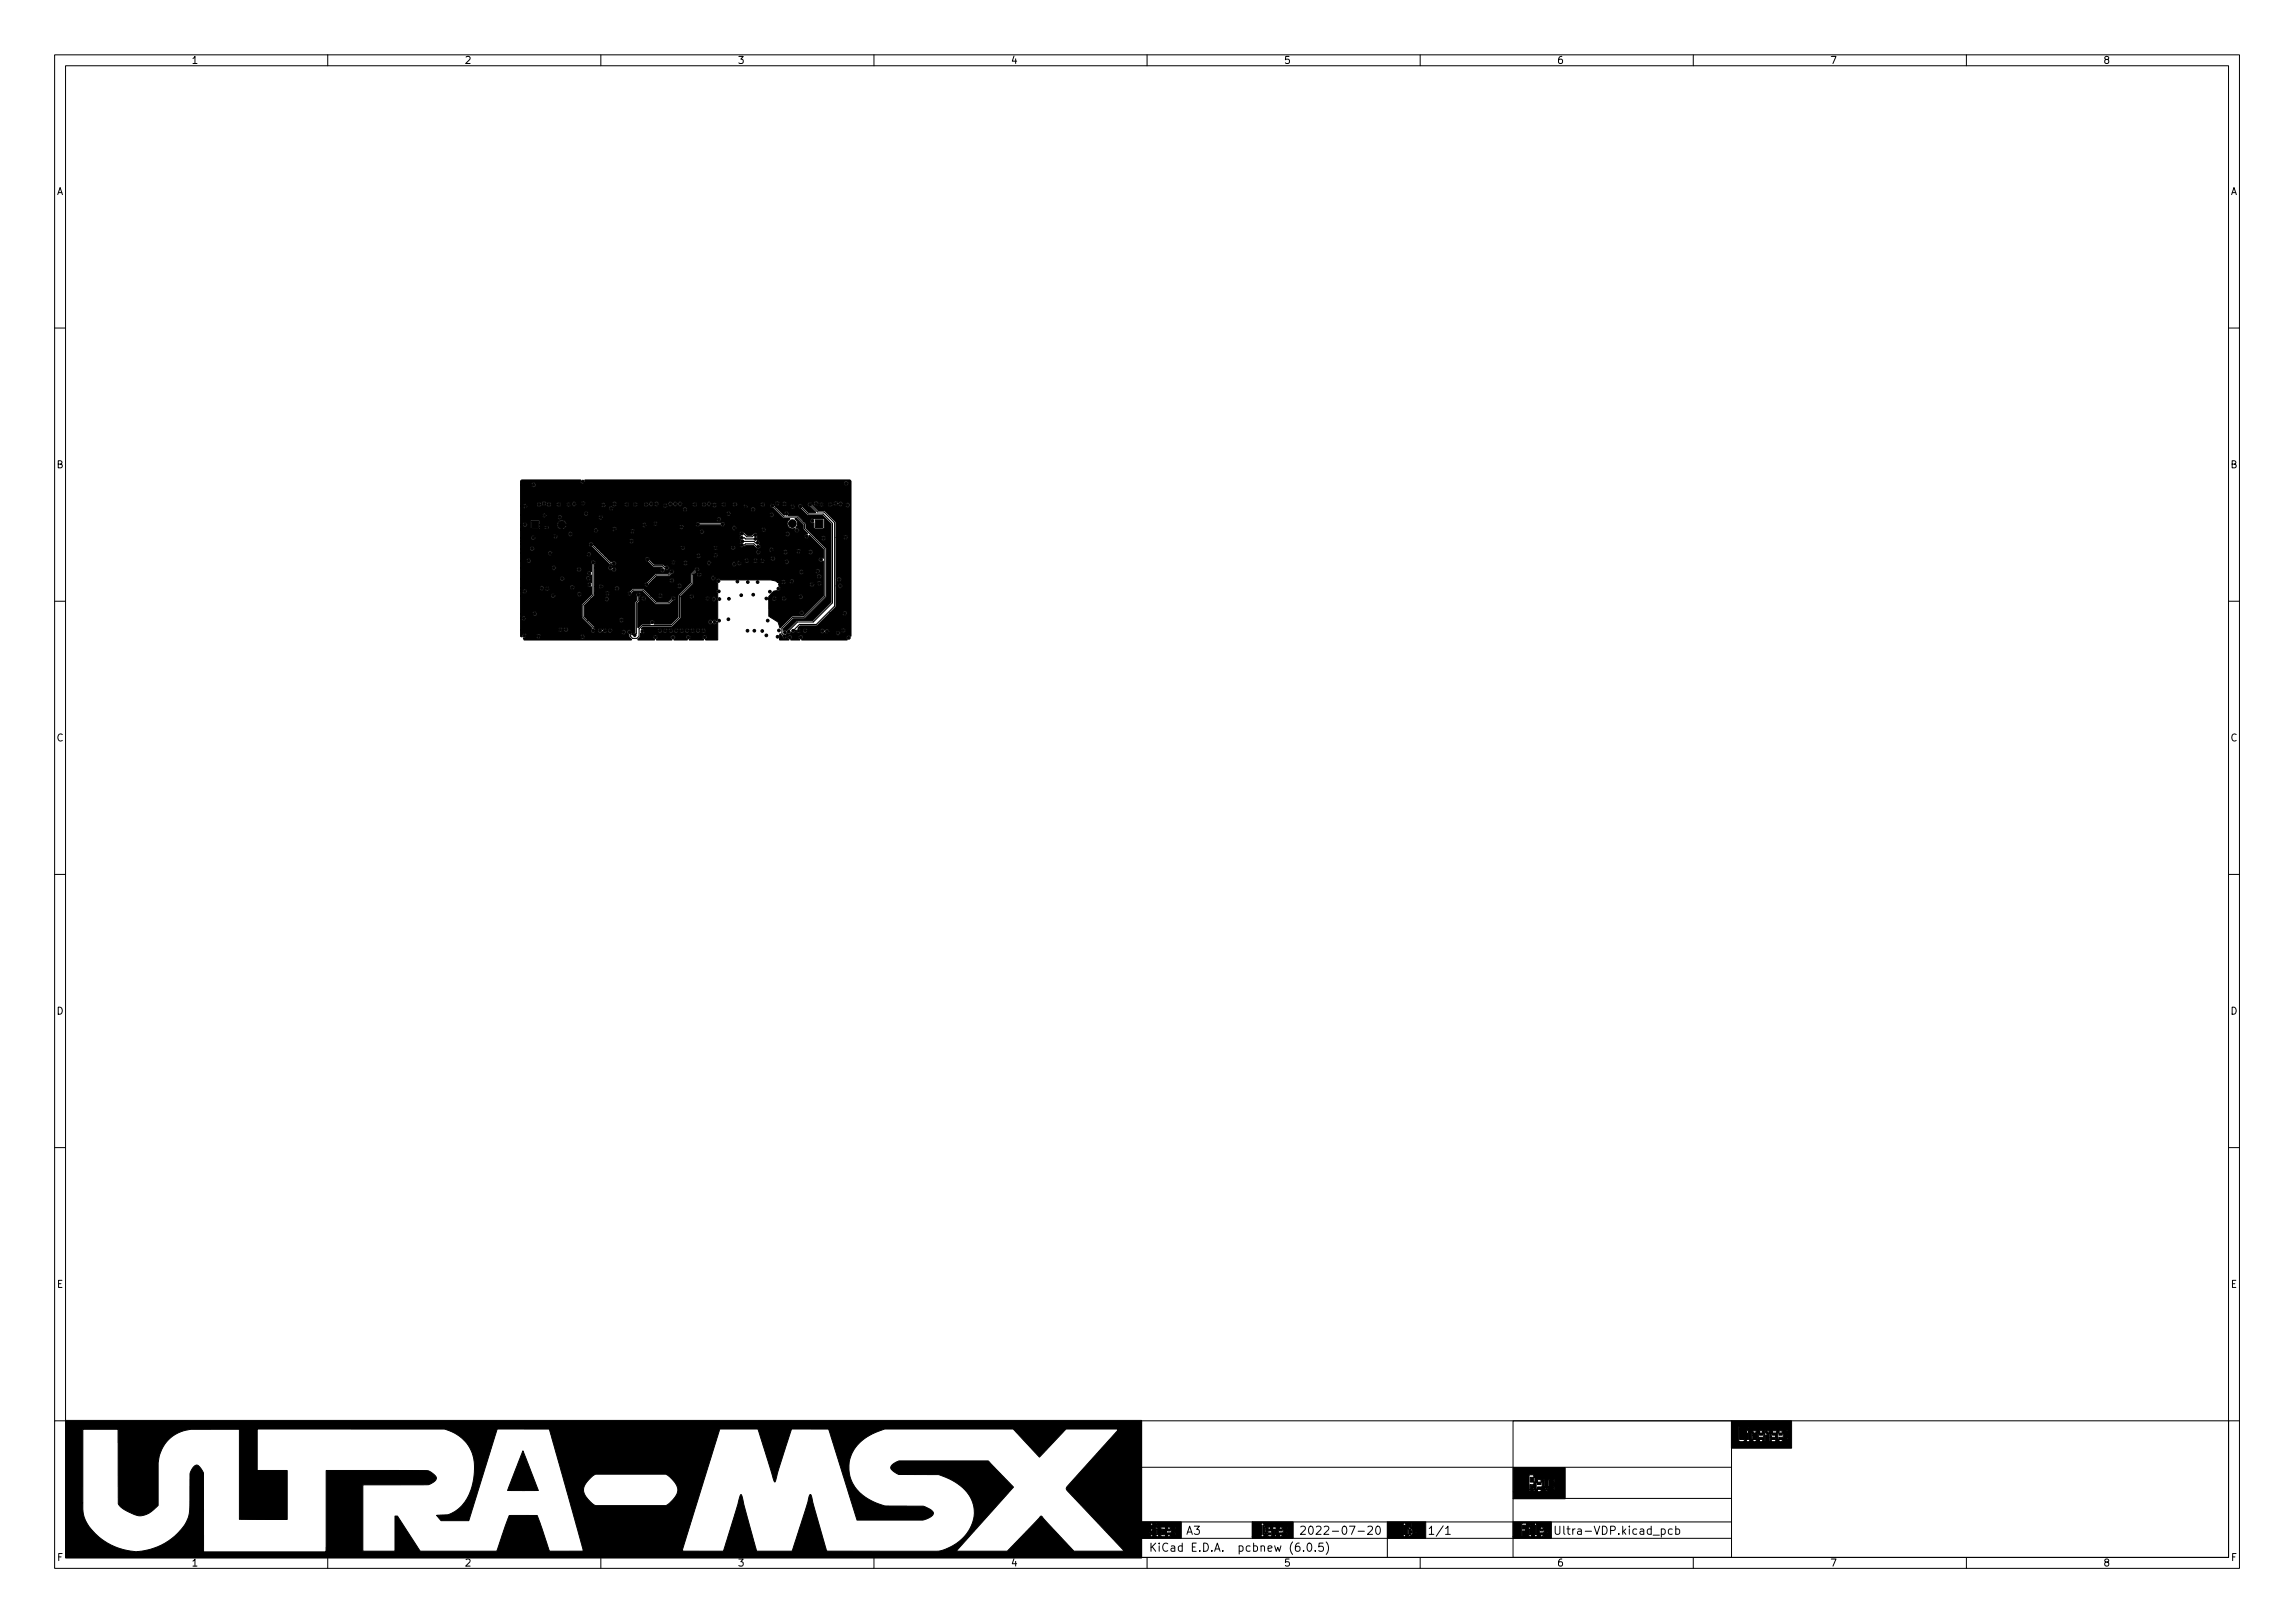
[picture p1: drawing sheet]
<svg xmlns="http://www.w3.org/2000/svg" width="420mm" height="297mm" viewBox="0 0 420 297" stroke-linecap="round" stroke-linejoin="round" font-family="sans-serif">
<defs><g id="words">
<g font-size="2.1">
<text x="232.2" y="280.9">2022-07-20</text>
<text x="261.3" y="280.9">1/1</text>
<text x="284.3" y="280.9">Ultra-VDP.kicad_pcb</text>
<text x="210.3" y="284">KiCad E.D.A. pcbnew (6.0.5)</text>
</g>
<g font-size="1.8">
<text x="35" y="11.7">1</text>
<text x="85" y="11.7">2</text>
<text x="135" y="11.7">3</text>
<text x="185" y="11.7">4</text>
<text x="235" y="11.7">5</text>
<text x="285" y="11.7">6</text>
<text x="335" y="11.7">7</text>
<text x="385" y="11.7">8</text>
<text x="10.3" y="35.7">A</text>
<text x="408.3" y="35.7">A</text>
<text x="10.3" y="85.7">B</text>
<text x="408.3" y="85.7">B</text>
<text x="10.3" y="135.7">C</text>
<text x="408.3" y="135.7">C</text>
<text x="10.3" y="185.7">D</text>
<text x="408.3" y="185.7">D</text>
<text x="10.4" y="235.7">E</text>
<text x="408.4" y="235.7">E</text>
<text x="10.4" y="285.7">F</text>
<text x="35" y="286.7">1</text>
<text x="85" y="286.7">2</text>
<text x="135" y="286.7">3</text>
<text x="185" y="286.7">4</text>
<text x="235" y="286.7">5</text>
<text x="285" y="286.7">6</text>
<text x="335" y="286.7">7</text>
<text x="385" y="286.7">8</text>
<text x="408.4" y="285.7">F</text>
</g>
</g></defs>
<g fill="none" stroke="#000" stroke-width=".18">
<path d="M10 10h400v277h-400zM12 12h396v273h-396zM60 10v2M110 10v2M160 10v2M210 10v2M260 10v2M310 10v2M360 10v2M10 60h2M408 60h2M10 110h2"/>
<path d="M408 110h2M10 160h2M408 160h2M10 210h2M408 210h2M10 260h2M209 260h108v25h-108zM209 278.5h108M209 268.5h108M218.6 279.3h1l-.5 .6 .4 .1v.7l-.2 .1h-.4l-.3-.1M229.3 278.5v3M245.9 279.4l.2-.1a.8 .8 0 0 1 .5 .8 .8 .8 0 0 1-.5 .7 1 1 0 0 1-.2-1.4z"/>
<path d="M247.1 279.3h1l-.7 1.5M250.4 279.5l.6-.2 .2 .2 .1 .2-1 1.1h1M252.1 279.4l.1-.1a.8 .8 0 0 1 .5 .8 .8 .8 0 0 1-.5 .7 1 1 0 0 1-.1-1.4zM254 278.5v6.5M264.7 279.7l.4-.4v1.5M277 260h131v25h-131zM277 274.2h40M304.1 279.9l.5-.1 .3 .3v.4l-.2 .2h-.6M306.1 279.9l-.4-.1-.3 .3v.4l.2 .2h.5M306.8 279.9l.4-.1 .3 .3v.4l-.1 .2h-.6M306.8 279.3v1.5M408 260h2"/>
<path d="M60 285v2M110 285v2M160 285v2M209 281.5h108M210 285v2M217.3 280.8l.5-1.5 .5 1.5M217.4 280.4h.7M238.6 283.8v.1M239.5 282.5l.1-.1a.8 .8 0 0 1 .6 .8 .8 .8 0 0 1-.6 .7 1 1 0 0 1-.1-1.4zM240.8 283.8v.1M242.2 282.4h-.7l-.1 .7 .2-.1 .5 .1 .2 .2-.1 .5-.2 .1-.6-.1M242.8 282.2a1.72 1.72 0 0 1 0 2.3"/>
<path d="M243.9 280.2h1.2M248.6 280.2h1.2M260 285v2M264.7 280.8h.8M310 285v2M360 285v2"/>
</g>
<g fill="#000" stroke="#000" stroke-width=".18">
<path d="M97.3 95.3h1.4v1.4h-1.4zM95.4 87.9h10.9a.48 .48 0 0 0 .4 .6l.3-.1h47.5v.2a.41 .41 0 0 0 .7 .1 .41 .41 0 0 0-.2-.7l-.3 .1-.2 .3h-47.5l.1-.3v-.2h48.6l.1 .3v28.2h-.6l-.2 .3v.4h-8.2v-.1a.41 .41 0 0 0 .2-.5 .41 .41 0 0 0-.4-.3l-.2 .1a.4 .4 0 0 0-.2 .3 .4 .4 0 0 0 .2 .4v.1h-1.6v-.1a.41 .41 0 0 0 .2-.5 .41 .41 0 0 0-.4-.3l-.2 .1a.4 .4 0 0 0-.2 .3 .4 .4 0 0 0 .2 .4v.1h-1.7l.1-1.1 .4 .4v.2a.41 .41 0 0 0 .5 .2 .41 .41 0 0 0 .3-.4l-.1-.3 .2-.2 .4 .1 .4-.3 .4 .1 .4-.5 .1 .3a.41 .41 0 0 0 .5 .2 .41 .41 0 0 0 .3-.4h.4v.2a.4 .4 0 0 0 .5 .2 .4 .4 0 0 0 .3-.3h2.3l.1 .1a.42 .42 0 0 0 .3 .3 .42 .42 0 0 0 .4-.2l.5 .2 1.6-.1v.2a.41 .41 0 0 0 .7 .1 .41 .41 0 0 0-.3-.7l-.2 .1-.2 .3h-1.3l.1-.4h2.2v.1a.41 .41 0 0 0 .7 .1 .41 .41 0 0 0-.3-.6l-.2 .1-.2 .3h-2.2l-.4-.3-.4 .3-.1-.1a.41 .41 0 0 0-.5-.2 .41 .41 0 0 0-.3 .4h-2.3v-.3a.4 .4 0 0 0-.5-.2 .4 .4 0 0 0-.3 .4h-.4l-.2-.3-.3-.2 .4-.4h3l2.4-2.3h2.3a.41 .41 0 0 0 .6 .4 .41 .41 0 0 0 .1-.7 .41 .41 0 0 0-.6 .2l-.1 .1h-2.3l1.1-1.2 .1-3.8h.3v.2a.41 .41 0 0 0 .7 .1 .41 .41 0 0 0-.2-.7l-.3 .1-.2 .3h-.3v-1.1l.1 .1a.41 .41 0 0 0 .6 .2 .41 .41 0 0 0 0-.7 .41 .41 0 0 0-.6 .2h-.1v-7.6h1.3v.2a.41 .41 0 0 0 .7 .1 .41 .41 0 0 0-.2-.7 .41 .41 0 0 0-.5 .4h-1.3l-.1-2.8-2.1-2.1h-1.2l-1-1v-.3h.3v.2a.41 .41 0 0 0 .4 .2 .41 .41 0 0 0 .4-.2h.2v.2a.41 .41 0 0 0 .5 .2 .41 .41 0 0 0 .3-.4h.8v.2a.41 .41 0 0 0 .5 .2 .41 .41 0 0 0 .3-.4v-.2h.2v.2a.46 .46 0 0 0 .5 .2 .46 .46 0 0 0 .4-.2v.1a.4 .4 0 0 0 .4 .2 .4 .4 0 0 0 .4-.2h.5v.2a.41 .41 0 0 0 .5 .2 .41 .41 0 0 0 .3-.4v-.1a.41 .41 0 0 0-.4-.3 .41 .41 0 0 0-.4 .3v.1h-.5v-.3a.42 .42 0 0 0-.4-.3 .42 .42 0 0 0-.4 .3l-.1-.1a.41 .41 0 0 0-.4-.3 .41 .41 0 0 0-.4 .3v.1h-.2a.4 .4 0 0 0-.5-.2 .4 .4 0 0 0-.3 .4h-.8v-.1a.41 .41 0 0 0-.4-.3 .41 .41 0 0 0-.4 .3v.1h-.2v-.3a.41 .41 0 0 0-.4-.3 .41 .41 0 0 0-.4 .3v.1h-.3a.4 .4 0 0 0-.5-.2 .4 .4 0 0 0-.3 .4l.1 .3 .4 .2 .9 1h-1.3l-1.1-1.1v-.2a.41 .41 0 0 0-.7-.1 .41 .41 0 0 0 .3 .6l1.4 1.3 2.7 .1 1.5 1.5v14.3l-3.3 3.4h-2.9l-1.8 1.8h-.6l-.1-.3 1.8-1.8 2.2-.1 3.8-3.9 .1-8.9-1.9-1.9h.9l.1 .1a.41 .41 0 0 0 .7 .2 .41 .41 0 0 0-.2-.7l-.4 .1-.2 .3h-.9l-1.8-1.8-.1-.9-.4-.5h1.2a.48 .48 0 0 0 .7 .4v.9l.2 .2h1.5l.2-.2v-1.5l-.2-.2h-1.5l-.2 .1-.3-.1-.2 .1-.2 .3h-1.2l-1-.9-1.8-.1a.44 .44 0 0 0-.3-.7 .44 .44 0 0 0-.4 .7l-1.6-1.6h2.7v.2a.41 .41 0 0 0 .5 .2 .41 .41 0 0 0 .3-.4v-.1a.41 .41 0 0 0-.4-.3 .41 .41 0 0 0-.4 .3v.1h-2.7l-.3-.4-.2-.2h.4v.2a.41 .41 0 0 0 .4 .2 .41 .41 0 0 0 .4-.3h.5v.2a.41 .41 0 0 0 .7 .1 .41 .41 0 0 0-.3-.7l-.2 .1-.2 .3h-.5l-.1-.3a.4 .4 0 0 0-.4-.2 .4 .4 0 0 0-.3 .4h-.6a.41 .41 0 0 0-.3 .4 .41 .41 0 0 0 .3 .4l.2 .1 1.9 1.9h1.1v.1a.96 .96 0 0 0-.3 1.3 .96 .96 0 0 0 1.3 .4 .52 .52 0 0 0 .4 .7 .42 .42 0 0 0 .4-.4 .42 .42 0 0 0-.5-.4l.1-.2a.95 .95 0 0 0-.3-1.4v-.1h.3l1.1 1.1 .1 .8 .7 .9h-.2a.41 .41 0 0 0-.1 .8 .41 .41 0 0 0 .6-.4l.1-.1 2.5 2.5v1.7a.42 .42 0 0 0-.7 0 .42 .42 0 0 0 .3 .6l.4-.1v6.3l-3.6 3.7h-.2v-.1a.41 .41 0 0 0 .2-.6 .41 .41 0 0 0-.6-.1 .41 .41 0 0 0 .2 .7v.1h-1.6l-2.3 2.2-.3-1.1-1.7-1-.1-3.2h.6a.41 .41 0 0 0 .5 .4 .41 .41 0 0 0 .4-.5h.9l.2 .4h.3a.41 .41 0 0 0 .3-.2 .41 .41 0 0 0-.1-.5h2.4v.2a.41 .41 0 0 0 .5 .2 .41 .41 0 0 0 .3-.4v-.1a.41 .41 0 0 0-.4-.3 .41 .41 0 0 0-.4 .3v.1h-2.4l-.3-.1-.2 .1-.2 .3h-.9l-.1-.1a.41 .41 0 0 0-.4-.2 .41 .41 0 0 0-.3 .3l-.1 .1h-.6l.1-.4 .8-1 .7-.1a.42 .42 0 0 0 .6-.2 .42 .42 0 0 0-.3-.6v-.3h5.6l.1 .2a.41 .41 0 0 0 .5 .2 .41 .41 0 0 0 .2-.5v-.2h.6v.2a.41 .41 0 0 0 .5 .2 .41 .41 0 0 0 .3-.4v-.1a.41 .41 0 0 0-.4-.3 .41 .41 0 0 0-.4 .3v.1h-.6a.41 .41 0 0 0-.7 .2l-.1 .1h-5.6v-.3l-.3-.2h.7l.1 .2a.41 .41 0 0 0 .5 .2 .41 .41 0 0 0 .2-.5h.7l.1 .1a.41 .41 0 0 0 .7 .1 .41 .41 0 0 0-.3-.6l-.3 .1-.2 .3-.7-.1a.41 .41 0 0 0-.4-.2 .41 .41 0 0 0-.3 .3l-.1 .1h-.7l-.3-.2-.9-.2h-9.2a.41 .41 0 0 0-.5-.2 .41 .41 0 0 0-.3 .4l.3 .5v1l-.2 .4 .2 .4-.1 1 .1 .3v3.3l-.2 .4a.54 .54 0 0 0-.8 0l-.5-.2-.2 .2-.1 .3a.47 .47 0 0 0 .4 .3 .47 .47 0 0 0 .5-.1 .41 .41 0 0 0 .7-.1l.1-.2 .1 .1v3.2h-2.2v-.1a.41 .41 0 0 0 .2-.5 .41 .41 0 0 0-.4-.3l-.2 .1a.4 .4 0 0 0-.2 .3 .4 .4 0 0 0 .2 .4v.1h-2.6v-.1a.41 .41 0 0 0 .2-.5 .41 .41 0 0 0-.4-.3l-.2 .1a.4 .4 0 0 0-.2 .3 .4 .4 0 0 0 .2 .4v.1h-2.4v-.1a.41 .41 0 0 0 .2-.5 .41 .41 0 0 0-.4-.3l-.2 .1a.4 .4 0 0 0-.2 .3 .4 .4 0 0 0 .2 .4v.1h-2.8v-.1a.41 .41 0 0 0 .2-.5 .41 .41 0 0 0-.4-.3l-.2 .1a.4 .4 0 0 0-.2 .3 .4 .4 0 0 0 .2 .4v.1h-3l.4-.6 .1-.6h.5l.2-.5h2.4v.2a.41 .41 0 0 0 .5 .2 .41 .41 0 0 0 .3-.4h.2v.2a.41 .41 0 0 0 .5 .2 .41 .41 0 0 0 .3-.4h.2v.2a.41 .41 0 0 0 .5 .2 .41 .41 0 0 0 .3-.4h.2v.2a.41 .41 0 0 0 .5 .2 .41 .41 0 0 0 .3-.4h.2v.2a.41 .41 0 0 0 .5 .2 .41 .41 0 0 0 .3-.4h.2v.2a.41 .41 0 0 0 .5 .2 .41 .41 0 0 0 .3-.4h.2v.2a.41 .41 0 0 0 .5 .2 .41 .41 0 0 0 .3-.4h.2v.2a.41 .41 0 0 0 .5 .2 .41 .41 0 0 0 .3-.4h.2v.2a.41 .41 0 0 0 .7 .1 .41 .41 0 0 0-.2-.7l-.3 .1-.2 .3h-.2v-.2a.4 .4 0 0 0-.5-.2 .4 .4 0 0 0-.3 .4h-.2v-.1a.41 .41 0 0 0-.4-.3 .41 .41 0 0 0-.4 .3v.1h-.2v-.1a.41 .41 0 0 0-.4-.3 .41 .41 0 0 0-.4 .3v.1h-.2v-.1a.41 .41 0 0 0-.4-.3 .41 .41 0 0 0-.4 .3v.1h-.2v-.1a.41 .41 0 0 0-.4-.3 .41 .41 0 0 0-.4 .3v.1h-.2v-.1a.41 .41 0 0 0-.4-.3 .41 .41 0 0 0-.4 .3v.1h-.2v-.1a.41 .41 0 0 0-.4-.3 .41 .41 0 0 0-.4 .3v.1h-.2v-.1a.41 .41 0 0 0-.4-.3 .41 .41 0 0 0-.4 .3v.1h-2.4l-.2-.2-.4-.2 .3-.3h5.4l1.5-1.6 .1-3.9h1.5l.2 .3 .2 .1 2.5-.1 .1 .3 .3 .1 .4-.3h.4a.41 .41 0 0 0 .6 .4 .41 .41 0 0 0 .1-.7 .41 .41 0 0 0-.7 .2v.1h-.4v-.2a.41 .41 0 0 0-.4-.3 .41 .41 0 0 0-.3 .3l-.1 .1h-2.2a.41 .41 0 0 0 .1-.4 .41 .41 0 0 0-.3-.3l-.3 .1-.2 .3h-1.5l2.2-2.3 .1-1.1h3.1l.1 .1a.41 .41 0 0 0 .6 .2 .41 .41 0 0 0 0-.6h18.7l.1 .2a.41 .41 0 0 0 .7 0 .41 .41 0 0 0-.2-.6 .41 .41 0 0 0-.6 .4h-18.7l-.3-.1-.3 .1-.1 .3h-3.1l.1-.7h.5v.2a.41 .41 0 0 0 .7 .1 .41 .41 0 0 0-.2-.7l-.3 .1-.2 .3h-.5l.4-.4h18.8v.2a.41 .41 0 0 0 .5 .2 .41 .41 0 0 0 .3-.4v-.2h2.2v.2a.41 .41 0 0 0 .7 .1 .41 .41 0 0 0-.3-.7l-.2 .1-.2 .3h-2.3a.41 .41 0 0 0-.4-.2 .41 .41 0 0 0-.3 .4h-18.8l.3-.1a.41 .41 0 0 0 .2-.5 .41 .41 0 0 0-.4-.3l-.3 .2-.1 .3-.7 .7-.1 1.6-2.2 2.3-.1 4-1.3 1.3h-3a.52 .52 0 0 0-.3-.7h-.2a.53 .53 0 0 0-.3 .7h-1.5l-.6 .6h-.1v-4.4l.3-.4v-.5h.3l.3 .4a.41 .41 0 0 0 .6-.3 .41 .41 0 0 0-.5-.5l-.2 .1-.2 .3h-.3v-.4a.41 .41 0 0 0 0-.5 .41 .41 0 0 0-.5-.1 .41 .41 0 0 0 0 .6v.7l-.4 .5v5.5l-.5 .4-.1-.7a.41 .41 0 0 0-.4-.2 .41 .41 0 0 0-.4 .3l.1 .3 .2 .3 .1 .3 .4 .6h-19.6l-.2-.3 .4-.1 .2-.3h1.8v.2a.4 .4 0 0 0 .4 .2 .4 .4 0 0 0 .4-.3h7.2l.1 .2a.41 .41 0 0 0 .4 .2 .41 .41 0 0 0 .4-.4l-.1-.1a.41 .41 0 0 0-.4-.3 .41 .41 0 0 0-.3 .3l-.1 .1h-7.2v-.3a.41 .41 0 0 0-.5-.2 .41 .41 0 0 0-.3 .4h-1.8v-.3a.41 .41 0 0 0-.5-.2 .41 .41 0 0 0-.3 .4v.3l-.3-.1v-1.3h6.9v.2a.41 .41 0 0 0 .5 .2 .41 .41 0 0 0 .3-.4h.2v.2a.41 .41 0 0 0 .7 .1 .41 .41 0 0 0-.2-.7 .41 .41 0 0 0-.5 .4h-.2a.41 .41 0 0 0-.4-.4 .41 .41 0 0 0-.4 .4h-6.9v-2.1h.2a.41 .41 0 0 0 .5 .4 .41 .41 0 0 0 .3-.6h10.1l1.9 2v.2a.4 .4 0 0 0 .2 .7h.3l.2-.4h.4l.1 .2a.42 .42 0 0 0 .3 .2 .42 .42 0 0 0 .4-.2h.1a.41 .41 0 0 0 .4 .2 .41 .41 0 0 0 .4-.2v-.2h.2l.2 .4h.2l.3-.1h1.8v.1a.41 .41 0 0 0 .7 .1 .41 .41 0 0 0-.3-.6l-.2 .1-.2 .3h-1.8l.1-.4a.41 .41 0 0 0-.4-.3 .41 .41 0 0 0-.4 .3v.1h-.2v-.1a.42 .42 0 0 0-.4-.3 .42 .42 0 0 0-.4 .3l-.1-.1a.41 .41 0 0 0-.4-.2 .41 .41 0 0 0-.3 .3l-.1 .1h-.4l-.2-.7-1.2-1.2h5.7l.1 .1a.41 .41 0 0 0 .7 .2 .41 .41 0 0 0-.2-.7l-.4 .1-.2 .3h-5.7l-.6-.6v-2.1l1.2-1.2h2.5v.2a.41 .41 0 0 0 .7 .1 .41 .41 0 0 0-.1-.6 .41 .41 0 0 0-.6 .3h-2.5l.6-.6v-.4h2v.1a.41 .41 0 0 0 .4 .3 .41 .41 0 0 0 .4-.3l3.2-.1 .1 .2a.41 .41 0 0 0 .4 .2 .41 .41 0 0 0 .4-.4l.3-.4 1.6 .1 2.5 2.3h2.4l.8-.7a.41 .41 0 0 0 .4-.4 .41 .41 0 0 0-.5-.4 .41 .41 0 0 0-.4 .4l-.5 .6h-2.1l-1.1-1.1h1.4v.2a.41 .41 0 0 0 .7 .1 .41 .41 0 0 0-.2-.7l-.3 .1-.2 .3h-1.4l-1.4-1.3h-1.9l-.5 .5-.3 .1-.2 .3h-3.2l-.1-.3a.41 .41 0 0 0-.4-.1 .41 .41 0 0 0-.3 .4h-2v-1.3h.8l.1 .3 .4 .1h2.4a.41 .41 0 0 0 .6 .4 .41 .41 0 0 0 .1-.7 .41 .41 0 0 0-.7 .3h-2.2a.4 .4 0 0 0 0-.7h7.7l.1 .2 .3 .2 .3-.2h5.3v.2a.41 .41 0 0 0 .7 .1 .41 .41 0 0 0-.3-.7l-.2 .1-.2 .3h-5.3l.1-.3 .7-.7h3.1v.2a.41 .41 0 0 0 .7 .1 .41 .41 0 0 0-.3-.7l-.2 .1-.2 .3h-3.1l.7-.7h2.2l.8-.5a.41 .41 0 0 0 .2-.5 .41 .41 0 0 0-.4-.3l-.3 .2-.1 .3-.3 .3h-2.3l-1.6 1.6-.2 .1-.2 .3-7.9-.1-.4 .2-.1 .2h-.8v-3.4h2.5l.2 .4h.4l.1 .1a.41 .41 0 0 0 .5 .2 .41 .41 0 0 0 .3-.4l-.2-.3h-.4l-.1-.1a.41 .41 0 0 0-.5-.3 .41 .41 0 0 0-.3 .4h-2.5v-.6a.41 .41 0 0 0 .2-.5 .41 .41 0 0 0-.4-.3l-.2 .1-.2 .3 .1 1.7-.5-.1a.42 .42 0 0 0-.3 .4 .42 .42 0 0 0 .2 .4l-.1 .1a.41 .41 0 0 0-.1 .8 .41 .41 0 0 0 .6-.4l-.2-.4 .3-.2 .1 1.4h-.5a.42 .42 0 0 0-.2 .7 .42 .42 0 0 0 .6 .1l.1 1.4-1.8 1.8-.1 2.3h-10.1a.41 .41 0 0 0-.5-.2 .41 .41 0 0 0-.3 .4h-.2v-.8h2.2v.2a.41 .41 0 0 0 .7 .1 .41 .41 0 0 0-.1-.6 .41 .41 0 0 0-.6 .3h-2.2v-3.3h5.5l.1 .2a.41 .41 0 0 0 .6 .2 .41 .41 0 0 0 0-.7h4.1l.1 .2a.41 .41 0 0 0 .5 .2 .41 .41 0 0 0 .2-.5 .41 .41 0 0 0-.4-.3 .41 .41 0 0 0-.3 .3l-.1 .1h-4.1l-.3-.1-.2 .1-.2 .3h-5.5v-.8h.3l.1 .2a.41 .41 0 0 0 .5 .2 .41 .41 0 0 0 .2-.5 .41 .41 0 0 0-.4-.3 .41 .41 0 0 0-.3 .3l-.1 .1h-.3v-.6h3.5v.2a.41 .41 0 0 0 .4 .2 .41 .41 0 0 0 .4-.2l.2-.1v.2a.41 .41 0 0 0 .5 .2 .41 .41 0 0 0 .3-.5l-.1-.1h3.8l.1 .1a.41 .41 0 0 0 .5 .3 .41 .41 0 0 0 .2-.5 .41 .41 0 0 0-.5-.3l-.3 .4h-3.8a.41 .41 0 0 0-.7 .1v.1h-.2v-.2a.41 .41 0 0 0-.4-.3 .41 .41 0 0 0-.4 .3v.1h-3.5v-1.7h7.2v.2a.41 .41 0 0 0 .7 .1 .41 .41 0 0 0-.3-.7l-.2 .1-.2 .3h-7.2v-2h5.7l.2 .4h.2l.3-.1h3.9v.2a.41 .41 0 0 0 .7 .1 .41 .41 0 0 0-.3-.7l-.2 .1-.2 .3h-3.9l.1-.4a.41 .41 0 0 0-.4-.3 .41 .41 0 0 0-.4 .3v.1h-5.7v-1.3h1.1v.2a.41 .41 0 0 0 .7 .1 .41 .41 0 0 0-.2-.7l-.3 .1-.2 .3h-1.1v-1.4h5v.2a.41 .41 0 0 0 .4 .2 .41 .41 0 0 0 .4-.2h6.3v.2a.41 .41 0 0 0 .7 .1 .41 .41 0 0 0-.2-.7 .41 .41 0 0 0-.5 .4h-6.3a.41 .41 0 0 0-.3-.6 .41 .41 0 0 0-.5 .4h-5v-.8h1.7a.41 .41 0 0 0 .6 .4 .41 .41 0 0 0 .1-.7 .41 .41 0 0 0-.7 .2v.1h-1.7v-.8h12.5l.2 .4 .4 .1 3.2 3.2 .5 .1a.4 .4 0 0 0 .7-.2v-.3a.43 .43 0 0 0-.7-.1h-.3l-.4-.5h6.7l.2 .4 .3 .1 1 1h1.6v.2a.41 .41 0 0 0-.3 .4 .41 .41 0 0 0 .5 .3 .41 .41 0 0 0 .3-.4h.6a.41 .41 0 0 0 .2-.5 .41 .41 0 0 0-.4-.3l-.3 .1-.5-.3h-1.5l-.3-.4h3.4v.2a.4 .4 0 0 0 .4 .2 .4 .4 0 0 0 .4-.3h1.4v.2a.41 .41 0 0 0 .5 .2 .41 .41 0 0 0 .3-.4h3.5v.2a.4 .4 0 0 0 .4 .2 .4 .4 0 0 0 .4-.2h3.8a.41 .41 0 0 0 .5 .4 .41 .41 0 0 0 .3-.6h.1l.1 .2a.41 .41 0 0 0 .7 .1 .41 .41 0 0 0-.3-.7h.9v.2a.41 .41 0 0 0 .5 .2 .41 .41 0 0 0 .3-.4h.8v.2a.41 .41 0 0 0 .5 .2 .41 .41 0 0 0 .3-.4h.5v.2a.4 .4 0 0 0 .4 .2 .4 .4 0 0 0 .4-.2h3.6l.1 .2a.41 .41 0 0 0 .7 .1 .41 .41 0 0 0-.2-.7l-.4 .1-.2 .3h-3.6v-.3l-.3-.3h1.4v.2a.41 .41 0 0 0 .7 .1 .41 .41 0 0 0-.3-.7l-.2 .1-.2 .3h-1.6l-.3 .4h-.5v-.2a.41 .41 0 0 0-.5-.2 .41 .41 0 0 0-.3 .4h-.8v-.1a.41 .41 0 0 0-.4-.3 .41 .41 0 0 0-.4 .3v.1h-1.1l-.3 .4h-.1a.41 .41 0 0 0-.4-.2 .41 .41 0 0 0-.4 .3v.1h-3.8a.41 .41 0 0 0-.4-.6l-.2 .1-.2 .3h-3.5v-.2a.41 .41 0 0 0-.5-.2 .41 .41 0 0 0-.3 .4h-1.4v-.2a.41 .41 0 0 0-.4-.3 .41 .41 0 0 0-.4 .3v.1h-3.4l-.6-.5v-.2a.41 .41 0 0 0-.5-.3 .41 .41 0 0 0-.3 .4h-6.7l-.6-.6h16.7v.2a.41 .41 0 0 0 .5 .2 .41 .41 0 0 0 .3-.5h2.3v.2a.41 .41 0 0 0 .7 .1 .41 .41 0 0 0-.1-.6 .41 .41 0 0 0-.6 .3h-2.3l-.4-.3-.3 .2-.1 .2h-16.7l-.7-.7h28.3v.2a.41 .41 0 0 0 .7 .1 .41 .41 0 0 0-.2-.7h1.9l.3 .4h2.3v.2a.41 .41 0 0 0 .5 .2 .41 .41 0 0 0 .3-.5h1.6v.1a.41 .41 0 0 0 .4 .3 .41 .41 0 0 0 .4-.3h1.4v.2a.41 .41 0 0 0 .7 .1 .41 .41 0 0 0-.2-.7l-.3 .1-.2 .3h-1.4a.41 .41 0 0 0-.3-.5 .41 .41 0 0 0-.5 .4l-1.6-.1a.41 .41 0 0 0-.5-.2 .41 .41 0 0 0-.3 .4h-2.1a.41 .41 0 0 0 .2-.7 .41 .41 0 0 0-.7 .2v.1h-2.1l-.3 .4h-28.3l-.8-.8h15.3v.2a.41 .41 0 0 0 .5 .2 .41 .41 0 0 0 .3-.4h5.2v.2a.41 .41 0 0 0 .5 .2 .41 .41 0 0 0 .3-.4h2.4v.2a.41 .41 0 0 0 .7 .1 .41 .41 0 0 0-.2-.7l-.3 .1-.2 .3h-2.4v-.2a.41 .41 0 0 0-.4-.2 .41 .41 0 0 0-.4 .3v.1h-5.2v-.1a.41 .41 0 0 0-.4-.3 .41 .41 0 0 0-.4 .3v.1h-15.3l-.5-.5h26.6v.2a.43 .43 0 0 0 .7 .1l.5-.2h1.3l.6 .5a.42 .42 0 0 0 .4 .1 .42 .42 0 0 0 .3-.4l-.2-.3 .1-.5-.4-.3v-.4l-.1-.2 .1-.2v-.4h5.1v.2a.41 .41 0 0 0 .7 .1 .41 .41 0 0 0-.2-.7l-.3 .1-.2 .3h-5.2a.5 .5 0 0 0-.7 0l-.3 .3h-.8l-.7-.6a.42 .42 0 0 0-.6 0 .42 .42 0 0 0 .1 .7 .49 .49 0 0 0 0 .7v.6l-.2 .3h-26.6l-.2-.2a.41 .41 0 0 0-.4-.3 .41 .41 0 0 0-.4 .3v.1h-12.5v-.6h19.9a.4 .4 0 0 0 .5 .5 .4 .4 0 0 0 .1-.7 .4 .4 0 0 0-.6 .2h-19.9v-.6h1.9v.2a.41 .41 0 0 0 .5 .2 .41 .41 0 0 0 .3-.5l-.1-.2h3.4v.2a.41 .41 0 0 0 .7 .1 .41 .41 0 0 0-.2-.7h2.2v.2a.41 .41 0 0 0 .7 .1 .41 .41 0 0 0-.2-.7l-.3 .1-.2 .3h-2.4l-.3 .4h-3.4l-.3-.1-.2 .1-.2 .3h-1.9v-1.4h13.4a.41 .41 0 0 0 .5 .4 .41 .41 0 0 0 .3-.6h2.6l.3 .4h3v.2a.41 .41 0 0 0 .4 .2 .41 .41 0 0 0 .4-.2l11.9-.1v.2a.41 .41 0 0 0 .7 .1 .41 .41 0 0 0-.3-.7l-.2 .1-.2 .3h-11.9v-.2a.41 .41 0 0 0-.4-.3 .41 .41 0 0 0-.4 .3v.1h-2.8a.41 .41 0 0 0 .2-.7 .41 .41 0 0 0-.7 .2v.1h-2.6a.41 .41 0 0 0-.5-.2 .41 .41 0 0 0-.3 .4h-13.4v-.2l3.4 .1 .1-.4h.9v.2a.41 .41 0 0 0 .5 .2 .41 .41 0 0 0 .3-.4v-.1a.41 .41 0 0 0-.4-.3 .41 .41 0 0 0-.4 .3v.1h-.9v-.5h3.2a.86 .86 0 0 0 .8 .9 .86 .86 0 0 0 .9-.8h13.9l.1 .2 .3 .2 6.4-.1v.2a.4 .4 0 0 0 .4 .2 .4 .4 0 0 0 .4-.2h8.8l.1 .3 .3 .1 .3-.1h4.7v.2a.41 .41 0 0 0 .7 .1 .41 .41 0 0 0-.3-.7l-.2 .1-.2 .3h-4.7l.1-.4a.41 .41 0 0 0-.4-.3 .41 .41 0 0 0-.4 .3v.1h-8.8v-.3a.41 .41 0 0 0-.4-.3 .41 .41 0 0 0-.4 .3v.1h-6.2l.2-.2-.1-.4h1.3v.2a.41 .41 0 0 0 .4 .2 .41 .41 0 0 0 .4-.2l6.9-.1 .1 .2a.43 .43 0 0 0 .7 .1h3.9a.4 .4 0 0 0 .7-.1v-.3a.43 .43 0 0 0-.7-.1h-4a.4 .4 0 0 0-.6 .1l-.1 .1h-6.9v-.3a.41 .41 0 0 0-.4-.2 .41 .41 0 0 0-.4 .3v.1h-1.3a.41 .41 0 0 0-.7 .2v.1h-13.9a.86 .86 0 0 0-.8-.9 .86 .86 0 0 0-.9 .8h-3.2l-.1-.8h-1.5l-.1 .1v1.5h-1.8v-.8h.4v.2a.41 .41 0 0 0 .7 .1 .41 .41 0 0 0-.2-.7 .41 .41 0 0 0-.5 .4h-.4v-1.7h4l.1 .3 .3 .1 .3-.1h2.1v.2a.41 .41 0 0 0 .4 .2 .41 .41 0 0 0 .4-.3h6.7l.2 .4h.2l.3-.1h20.9v.2a.41 .41 0 0 0 .7 .1 .41 .41 0 0 0-.3-.7l-.2 .1-.2 .3h-20.9l.1-.4a.41 .41 0 0 0-.4-.3 .41 .41 0 0 0-.4 .3v.1h-6.7v-.3a.41 .41 0 0 0-.4-.2 .41 .41 0 0 0-.4 .3v.1h-2.1l.1-.3-.1-.3h6.9v.2a.41 .41 0 0 0 .5 .2 .41 .41 0 0 0 .3-.4h25.3v.2a.4 .4 0 0 0 .4 .2 .4 .4 0 0 0 .4-.2h7.1v.2a.41 .41 0 0 0 .7 .1 .41 .41 0 0 0-.2-.7 .41 .41 0 0 0-.5 .4h-7.1a.41 .41 0 0 0-.3-.6 .41 .41 0 0 0-.5 .4h-25.3a.41 .41 0 0 0-.4-.4 .41 .41 0 0 0-.4 .4h-6.9l-.3-.1-.2 .1-.2 .3h-4v-1.7h.5l.2 .4h.2h15.3l.2 .4h.2l.4-.2h12.7a.41 .41 0 0 0 .4 .4 .41 .41 0 0 0 .4-.4h11.6l.1 .2a.41 .41 0 0 0 .7 .1 .41 .41 0 0 0-.2-.7 .41 .41 0 0 0-.6 .4h-11.6v-.2a.41 .41 0 0 0-.4-.2 .41 .41 0 0 0-.4 .3v.1h-12.7v-.3a.41 .41 0 0 0-.4-.3 .41 .41 0 0 0-.4 .3v.1h-15.2l.3-.2-.1-.5h1.8v.2a.42 .42 0 0 0 .5 .2 .42 .42 0 0 0 .3-.4h.1a.42 .42 0 0 0 .4 .2 .42 .42 0 0 0 .4-.2l.1 .2a.41 .41 0 0 0 .5 .2 .41 .41 0 0 0 .3-.4h1v.2a.41 .41 0 0 0 .5 .2 .41 .41 0 0 0 .3-.4h1v.2a.41 .41 0 0 0 .5 .2 .41 .41 0 0 0 .3-.4v-.1h.2v.2a.41 .41 0 0 0 .5 .2 .41 .41 0 0 0 .3-.5h.9l.1 .3 .3 .1 .3-.1h3v.2a.41 .41 0 0 0 .5 .2 .41 .41 0 0 0 .3-.5l1.2-.1v.2a.41 .41 0 0 0 .4 .2 .41 .41 0 0 0 .4-.2l1.4-.1 .1 .2a.41 .41 0 0 0 .4 .2 .41 .41 0 0 0 .4-.4h.7v.2a.41 .41 0 0 0 .5 .2 .41 .41 0 0 0 .3-.4h1.2v.2a.42 .42 0 0 0 .5 .2 .42 .42 0 0 0 .3-.3h.1a.41 .41 0 0 0 .4 .2 .41 .41 0 0 0 .4-.2v-.2h.2l.3 .4 1.3-.1v.2a.4 .4 0 0 0 .5 .2 .4 .4 0 0 0 .3-.4l.1-.1 .3 .2h.2l.4-.3 .4 .3 .4-.3 .2 .2a.41 .41 0 0 0 .4 .1 .41 .41 0 0 0 .3-.2l1.9-.1v.2a.41 .41 0 0 0 .5 .2 .41 .41 0 0 0 .3-.4h.9v.2a.42 .42 0 0 0 .5 .2 .42 .42 0 0 0 .3-.3h.1a.41 .41 0 0 0 .4 .2 .41 .41 0 0 0 .4-.2h.2v.2a.41 .41 0 0 0 .5 .2 .41 .41 0 0 0 .3-.4v-.1h.9v.2a.41 .41 0 0 0 .5 .2 .41 .41 0 0 0 .3-.4h1.2l.3 .4h1.7v.2a.41 .41 0 0 0 .5 .2 .41 .41 0 0 0 .3-.4l-.1-.2-.2-.2h2.6l.1 .2a.41 .41 0 0 0 .4 .2 .41 .41 0 0 0 .4-.4l-.1-.1a.41 .41 0 0 0-.4-.3 .41 .41 0 0 0-.3 .3l-.1 .1h-2.8l-.3 .4h-1.5h.1a.41 .41 0 0 0 .2-.5 .41 .41 0 0 0-.4-.3l-.3 .2-.1 .2h-1.2v-.1a.41 .41 0 0 0-.4-.3 .41 .41 0 0 0-.4 .3v.1l-.9-.1a.4 .4 0 0 0-.5-.2 .4 .4 0 0 0-.3 .4h-.2v-.3a.41 .41 0 0 0-.4-.3 .41 .41 0 0 0-.4 .3l-.1 .1a.4 .4 0 0 0-.4-.3 .4 .4 0 0 0-.4 .3v.1h-.9v-.2a.4 .4 0 0 0-.5-.2 .4 .4 0 0 0-.3 .4h-1.9v-.2a.43 .43 0 0 0-.4-.3 .43 .43 0 0 0-.4 .3l-.5-.3-.4 .3-.2-.1a.41 .41 0 0 0-.7 .1v.3l-.1-.1a.4 .4 0 0 0-.4-.2 .4 .4 0 0 0-.4 .3v.1h-.9l.1-.4a.41 .41 0 0 0-.4-.3 .41 .41 0 0 0-.4 .3v.1h-.2v-.1a.41 .41 0 0 0-.4-.3 .41 .41 0 0 0-.4 .3l-.1 .1a.4 .4 0 0 0-.4-.3 .4 .4 0 0 0-.4 .3v.1h-1.2v-.1a.41 .41 0 0 0-.4-.3 .41 .41 0 0 0-.4 .3v.1h-.7l-.1-.1a.41 .41 0 0 0-.4-.3 .41 .41 0 0 0-.3 .3l-.1 .1h-1.4v-.2a.41 .41 0 0 0-.4-.3 .41 .41 0 0 0-.4 .3v.1h-1.2a.4 .4 0 0 0-.5-.2 .4 .4 0 0 0-.3 .4h-3a.41 .41 0 0 0-.2-.6h-.3l-.2 .3h-.9v-.1a.4 .4 0 0 0-.5-.2 .4 .4 0 0 0-.3 .4l-.2-.1a.4 .4 0 0 0-.5-.2 .4 .4 0 0 0-.3 .4h-1v-.1a.41 .41 0 0 0-.4-.3 .41 .41 0 0 0-.4 .3v.1h-1v-.1a.42 .42 0 0 0-.4-.3 .42 .42 0 0 0-.4 .3l-.1-.2a.41 .41 0 0 0-.4-.3 .41 .41 0 0 0-.4 .3l-.1 .1a.4 .4 0 0 0-.5-.2 .4 .4 0 0 0-.3 .4h-1.8l-.3-.1-.2 .1-.2 .3h-.5v-3.9h2a.41 .41 0 0 0 .6 .4 .41 .41 0 0 0 .1-.7 .41 .41 0 0 0-.7 .2v.1h-2zM149.2 95.1h1.4v1.4h-1.4zM95.7 265.5l2.9 7.3h-5.7zM231.2 279.1h.2v.4h.2v1h-.2v.4h-.2zM280.1 270.4h.7v.8h-.7zM281.5 271.2h.6v.5h-.6zM277 268.6h9.5v5.7h-9.5v-1.3h6.2v-.4h1.4v-.5h-.3v.5h-.9v-.5h.3v-.9h.9v-.4h-.3v.4h-.6v-.4h-.3v1.3h-.2v.5h-.2v.4h-.9v-.4h.9v-.5h-.2v.5h-1.3v.4h-.5v-.4h.5v-.5h1.3v-1.3h-.2v1.3h-.3v-.9h-.2v-.4h-.6v.4h-.3v1.4h-.4v.4h-.7v-.4h.7v-.5h-.2v.5h-.5v-.9h.3v.4h.2v-.4h.2v-.5h.2v-.8h-.2v-.5h-.9v3.1h-2.9zM322.1 262.3h.6v.4h-.6zM325.7 262.3h.6v.4h-.6zM317 260h11v5h-11v-1.1h9.3v-.4h1v-.5h-.2v.5h-1.4v.4h-.6v-.4h.6v-.5h.8v-.7h.8v-.4h-.2v.4h-.8v-.4h-.6v.4h-.2v1.2h-.2v-.5h-.2v.5h-.8v.4h-.2v-.9h1v-.3h-.6v-.4h.8v-.4h-.8v.4h-.2v.7h-.2v-.7h-.2v1.6h-.6v-1.2h.2v-.4h.4v-.4h-.4v.4h-.2v-.4h-.2v2h-.4v-.4h-.6v.4h-.6v-.4h.6v-.5h.8v-.7h-.2v-.4h-.6v.4h-.2v1.2h-.2v-.5h-.2v.5h-.6v.4h-.6v-.4h.6v-.8h.8v-.4h-.2v.4h-.6v-.4h.6v-.4h-.6v.4h-.2v1.2h-.6v-1.6h-.4v.4h.2v1.2h-.2v.4h-.4v-.4h-.8v-2h1.6v-.4h-.2v.4h-1.4v-.4h-.2v2.8h-1.3zM12 260h197v25.1h-197v-10h3.2v1.3a5.5 5.5 0 0 0 1.2 3.2 11.6 11.6 0 0 0 8.3 4.4l.7-.1a10.9 10.9 0 0 0 9.1-6.2l.2-1.6 .1-4.3a4.9 4.9 0 0 1 .2-2.7 1.16 1.16 0 0 1 1.2-.9l.5 .5 .6 .9v14.4h22.3l.1-14.9h17a3 3 0 0 1 2.9 .9 .72 .72 0 0 1 .3 .7 .72 .72 0 0 1-.6 .6l-1 .4-11.9 .1v12.1h5.9v-6.4h.5l4.1 6.4h14.1l2.2-6.5h1.1h4.1l2.2 6.5h31.8l3-10 .3-.4 2.8 10.4h6.5l3.2-10.1 .2-.3 .2 .5 2.6 9.6a.27 .27 0 0 0 .1 .3 .27 .27 0 0 0 .4 0h19.9a8.1 8.1 0 0 0 6.8-6.8 7 7 0 0 0-4.6-6.4l-2-.8h-7.2l-.7-.4a1.12 1.12 0 0 1-.8-1.1l.6-.6 .9-.4h16.3l4.6 4.8-10.5 11.7h9.4l5.8-6.1a.38 .38 0 0 1 .5-.3 .38 .38 0 0 1 .3 .4l5.6 6h9.2l-10.2-10.9a.74 .74 0 0 1-.4-.7 .74 .74 0 0 1 .5-.6l8.9-9.9v-.3h-9.4l-4.9 5.2-4.8-5.2h-23.5l-.3 .1a8.9 8.9 0 0 0-6 5.1 6.5 6.5 0 0 0 3.7 7.9l1.7 .7a6.2 6.2 0 0 0 3.1 .3l4.8 .1 1.3 .6a.7 .7 0 0 1 .6 .6 .7 .7 0 0 1-.5 .7l-1.5 .6h-12l-5.2-16.7h-6.8l-3.1 9.7-3-9.7h-7l-6.9 22.4h-18.1l-3.1-11.3h3.1a4.1 4.1 0 0 0 2 2.9l.2 .1h12.9a4.8 4.8 0 0 0 2.2-2.8 4.2 4.2 0 0 0-2-2.9l-.2-.1-13 .1a4.7 4.7 0 0 0-2.1 2.7h-3.1l-3.1-11.1h-9.6l-5.2 16.8h-5.1l-.8-1h.9a3.5 3.5 0 0 0 2.6-.7 9.2 9.2 0 0 0 3.5-7.5 7 7 0 0 0-5.5-7.6h-34.3v7.6h5.5v9h-8.8v-16.5h-9.2a6.6 6.6 0 0 0-5.6 6.1v7.8l-.4 .4a3.7 3.7 0 0 1-5.3 .7l-1-.6-.6-.8-.1-13.6h-6.4v13.5h-3.2z"/>
<path d="M213.7 279.8h.6v.4h-.6zM208.8 278.5h7.5v3h-7.5v-.3h5.5v-.3h.8v-.4h-.1v.4h-1.3v.3h-.3v-.3h.3v-.4h.7v-.7h.7v-.3h-.1v.3h-.7v-.3h-.6v.3h-.1v1.1h-.8v-.4h.2v-.3h-.2v.3h-.1l-.2 .7h-.4v-.3h-.1v-1.1h1v.4h.2l.2-.7h-.9v.3h-.5v-.3h-.4v.3h.2v1.1h-.2v.3h-.5v-.3h.2v-.7h-.2v.7h-.5v.3h-1.8v-.3h1.8v-.4h-.2v.4h-1.6v-.7h2.3v-.4h-.5v.4h-1.8v-.4h1.8v-.3h.7v-.4h.7v-.3h-.2v.3h-.7v.4h-.5v-.4h.5v-.3h-.5v.3h-.2v.7h-1.6zM229.3 278.5h7.5v3h-7.5v-.3h2.1v-.3h.7v.3h2.6v-.3h.9v-.4h-.1v.4h-1.3v.3h-.5v-.3h.5v-.4h.7v-.7h.7v-.3h-.1v.3h-.8v-.3h-.5v.3h-.2v1.1h-.1v-.4h-.2v.4h-.4v.3h-.5v-1.4h.3v1.1h.2v-1.1h.4v-.3h-.4v-.7h-.2v.7h-.1v.3h-.4v.4h-.5v.3h-.2v.4h-.3v-.4h.2v-.7h.8v-.3h-.5v.3h-.3l-.2-.7h-.2v-.3h-.5v.3h.2v1.8h-.2v.3h-1.6zM257.9 279.8h.4v.4h.2l-.2 .7h-.4zM254 278.5h7v3h-7v-.3h3.4v-.3h.5v.3h.4v-.3h.2v.3h.1v-.3h.7v-.4h-.1v.4h-.6v-1.1h.7v-.3h-.1v.3h-.6v-1h-.1v1h-.2v-.3h-.4v.3h-.2v1.1h-.5v-1.8h.2v-.3h-.5v.3h.1v1.8h-.1v.3h-2.9zM282 279.8h.5v.4h-.5zM277 278.5h7v3h-7v-.3h5.5v-.3h.9v-.4h-.2v.4h-1.2v.3h-.5v-.3h.5v-.4h.7v-.7h.7v-.3h-.2v.3h-.7v-.3h-.5v.3h-.2v1.1h-.5v-2.1h-.4v.3h.2v1.8h-.2v.3h-.5v-.3h-.2v-1.4h-.3v.3h.1v1.1h-.1v.3h-1.1v-1h.5v-.4h-.5v-.7h1.4v-.3h-.2v.3h-.5v-.3h-.9v2.4h-1.6z"/>
<circle cx="96.1" cy="96" r=".25"/>
<circle cx="96.2" cy="92.6" r=".25"/>
<circle cx="97.6" cy="98.4" r=".25"/>
<circle cx="97.7" cy="88.7" r=".25"/>
<circle cx="98.7" cy="92.3" r=".25"/>
<circle cx="99.6" cy="92.1" r=".25"/>
<circle cx="99.7" cy="94.3" r=".25"/>
<circle cx="100.1" cy="96.5" r=".25"/>
<circle cx="100.5" cy="92.3" r=".25"/>
<circle cx="101.7" cy="98.1" r=".25"/>
<circle cx="102.3" cy="92.3" r=".25"/>
<circle cx="102.5" cy="94.6" r=".25"/>
<circle cx="102.8" cy="96" r=".7"/>
<circle cx="104.1" cy="92.3" r=".25"/>
<circle cx="104.4" cy="97.7" r=".25"/>
<circle cx="105.1" cy="92.2" r=".25"/>
<circle cx="106.7" cy="88.1" r=".25"/>
<circle cx="106.8" cy="92.1" r=".25"/>
<circle cx="107.3" cy="94" r=".25"/>
<circle cx="108.2" cy="99.6" r=".25"/>
<circle cx="109" cy="96.2" r=".25"/>
<circle cx="109.1" cy="97" r=".25"/>
<circle cx="109.4" cy="92.3" r=".25"/>
<circle cx="110" cy="94.7" r=".25"/>
<circle cx="110.5" cy="92.4" r=".25"/>
<circle cx="111.9" cy="93" r=".25"/>
<circle cx="112.5" cy="92.2" r=".25"/>
<circle cx="112.5" cy="96.8" r=".25"/>
<circle cx="114.7" cy="92.3" r=".25"/>
<circle cx="115.6" cy="99" r=".25"/>
<circle cx="115.8" cy="97.2" r=".25"/>
<circle cx="116.3" cy="92.3" r=".25"/>
<circle cx="118" cy="96.1" r=".25"/>
<circle cx="118.3" cy="92.3" r=".25"/>
<circle cx="119.2" cy="92.2" r=".25"/>
<circle cx="120" cy="95.8" r=".25"/>
<circle cx="120.2" cy="92.2" r=".25"/>
<circle cx="121.8" cy="92.5" r=".25"/>
<circle cx="122.7" cy="92.2" r=".25"/>
<circle cx="123.6" cy="92.2" r=".25"/>
<circle cx="124.5" cy="92.2" r=".25"/>
<circle cx="124.8" cy="96.4" r=".25"/>
<circle cx="125.4" cy="93.2" r=".25"/>
<circle cx="127.2" cy="92.3" r=".25"/>
<circle cx="127.8" cy="95.9" r=".25"/>
<circle cx="128.5" cy="97.3" r=".25"/>
<circle cx="128.9" cy="92.3" r=".25"/>
<circle cx="129.8" cy="92.2" r=".25"/>
<circle cx="130.8" cy="92.4" r=".25"/>
<circle cx="131.6" cy="95" r=".25"/>
<circle cx="132.3" cy="95.9" r=".25"/>
<circle cx="132.5" cy="92.3" r=".25"/>
<circle cx="133.4" cy="94" r=".25"/>
<circle cx="134.4" cy="96.6" r=".25"/>
<circle cx="134.5" cy="92.3" r=".25"/>
<circle cx="135.8" cy="97.7" r=".25"/>
<circle cx="135.8" cy="98.4" r=".25"/>
<circle cx="135.8" cy="99.7" r=".25"/>
<circle cx="135.9" cy="99.1" r=".25"/>
<circle cx="136.5" cy="92.7" r=".25"/>
<circle cx="137.9" cy="93.2" r=".25"/>
<circle cx="138.3" cy="98.6" r=".25"/>
<circle cx="138.3" cy="97.9" r=".25"/>
<circle cx="138.7" cy="99.3" r=".25"/>
<circle cx="139.6" cy="92.3" r=".25"/>
<circle cx="139.8" cy="96.9" r=".25"/>
<circle cx="141.3" cy="94.2" r=".25"/>
<circle cx="141.4" cy="92.5" r=".25"/>
<circle cx="142.3" cy="92.1" r=".25"/>
<circle cx="143.6" cy="92.2" r=".25"/>
<circle cx="144" cy="94" r=".25"/>
<circle cx="144.2" cy="97.7" r=".25"/>
<circle cx="145.1" cy="95.8" r=".7"/>
<circle cx="145.1" cy="92.7" r=".25"/>
<circle cx="145.9" cy="97" r=".25"/>
<circle cx="146.5" cy="92.6" r=".25"/>
<circle cx="147.7" cy="98.1" r=".25"/>
<circle cx="148.3" cy="92.3" r=".25"/>
<circle cx="148.7" cy="95.3" r=".25"/>
<circle cx="149.4" cy="92.1" r=".25"/>
<circle cx="150.4" cy="92.3" r=".25"/>
<circle cx="150.8" cy="98.5" r=".25"/>
<circle cx="152" cy="92.3" r=".25"/>
<circle cx="153" cy="92.1" r=".25"/>
<circle cx="153.9" cy="92.2" r=".25"/>
<circle cx="154.8" cy="98.3" r=".25"/>
<circle cx="154.9" cy="88.4" r=".25"/>
<circle cx="155.2" cy="92.4" r=".25"/>
<circle cx="95.9" cy="113.1" r=".25"/>
<circle cx="96" cy="116.3" r=".25"/>
<circle cx="96" cy="108.2" r=".25"/>
<circle cx="96.2" cy="109.2" r=".25"/>
<circle cx="96.8" cy="102.6" r=".25"/>
<circle cx="97.1" cy="107.7" r=".25"/>
<circle cx="97.4" cy="100.4" r=".25"/>
<circle cx="97.9" cy="112.3" r=".25"/>
<circle cx="98.6" cy="116.4" r=".25"/>
<circle cx="99.2" cy="107.6" r=".25"/>
<circle cx="100.2" cy="107.7" r=".25"/>
<circle cx="100.7" cy="101.2" r=".25"/>
<circle cx="101.2" cy="109" r=".25"/>
<circle cx="101.4" cy="103.9" r=".25"/>
<circle cx="102.6" cy="115.2" r=".25"/>
<circle cx="102.6" cy="109.1" r=".25"/>
<circle cx="102.9" cy="105.9" r=".25"/>
<circle cx="103.6" cy="115.2" r=".25"/>
<circle cx="103.8" cy="104.4" r=".25"/>
<circle cx="104.7" cy="107.5" r=".25"/>
<circle cx="106" cy="104.2" r=".25"/>
<circle cx="106" cy="108.7" r=".25"/>
<circle cx="106.7" cy="116.5" r=".25"/>
<circle cx="107" cy="109" r=".25"/>
<circle cx="107.7" cy="105.8" r=".25"/>
<circle cx="107.8" cy="101.4" r=".25"/>
<circle cx="107.9" cy="104.9" r=".25"/>
<circle cx="107.9" cy="107" r=".25"/>
<circle cx="108.6" cy="102.9" r=".25"/>
<circle cx="108.6" cy="115.4" r=".25"/>
<circle cx="109.9" cy="115.4" r=".25"/>
<circle cx="110" cy="107.3" r=".25"/>
<circle cx="110.7" cy="115.4" r=".25"/>
<circle cx="111.1" cy="109.6" r=".25"/>
<circle cx="111.2" cy="108.6" r=".25"/>
<circle cx="111.7" cy="103.9" r=".25"/>
<circle cx="111.7" cy="115.4" r=".25"/>
<circle cx="112.4" cy="104.2" r=".25"/>
<circle cx="112.4" cy="103.1" r=".25"/>
<circle cx="112.9" cy="107.7" r=".25"/>
<circle cx="113.2" cy="115.4" r=".25"/>
<circle cx="113.7" cy="113.5" r=".25"/>
<circle cx="114.2" cy="115.7" r=".25"/>
<circle cx="115.2" cy="115.7" r=".25"/>
<circle cx="115.2" cy="108.6" r=".25"/>
<circle cx="115.4" cy="106.1" r=".25"/>
<circle cx="116" cy="109.3" r=".25"/>
<circle cx="116.2" cy="116.2" r=".25"/>
<circle cx="116.8" cy="108.8" r=".25"/>
<circle cx="117.6" cy="115.5" r=".25"/>
<circle cx="117.8" cy="109.5" r=".25"/>
<circle cx="118.4" cy="107" r=".25"/>
<circle cx="118.5" cy="102.3" r=".25"/>
<circle cx="119.4" cy="113.9" r=".25"/>
<circle cx="120" cy="116.6" r=".25"/>
<circle cx="120.4" cy="106.2" r=".25"/>
<circle cx="120.8" cy="115.4" r=".25"/>
<circle cx="120.9" cy="109" r=".25"/>
<circle cx="121.3" cy="104.3" r=".25"/>
<circle cx="121.5" cy="100.3" r=".25"/>
<circle cx="121.8" cy="115.4" r=".25"/>
<circle cx="122.1" cy="103.9" r=".25"/>
<circle cx="122.2" cy="109.2" r=".25"/>
<circle cx="122.8" cy="115.4" r=".25"/>
<circle cx="123" cy="104.6" r=".25"/>
<circle cx="123" cy="106.2" r=".25"/>
<circle cx="123.2" cy="116.6" r=".25"/>
<circle cx="123.2" cy="109.5" r=".25"/>
<circle cx="123.3" cy="102.9" r=".25"/>
<circle cx="123.8" cy="115.4" r=".25"/>
<circle cx="124.1" cy="106.2" r=".25"/>
<circle cx="124.4" cy="107.2" r=".25"/>
<circle cx="124.8" cy="115.4" r=".25"/>
<circle cx="125" cy="100.2" r=".25"/>
<circle cx="125.5" cy="103" r=".25"/>
<circle cx="125.8" cy="115.4" r=".25"/>
<circle cx="126" cy="116.6" r=".25"/>
<circle cx="126.7" cy="109.2" r=".25"/>
<circle cx="126.8" cy="115.4" r=".25"/>
<circle cx="127.6" cy="104.2" r=".25"/>
<circle cx="127.8" cy="115.4" r=".25"/>
<circle cx="127.9" cy="101.7" r=".25"/>
<circle cx="128" cy="105.1" r=".25"/>
<circle cx="128.5" cy="109.1" r=".25"/>
<circle cx="128.6" cy="105.9" r=".25"/>
<circle cx="128.8" cy="115.4" r=".25"/>
<circle cx="129" cy="116.6" r=".25"/>
<circle cx="129.5" cy="109.5" r=".25"/>
<circle cx="129.8" cy="103" r=".25"/>
<circle cx="130" cy="116" r=".25"/>
<circle cx="130.1" cy="113.8" r=".25"/>
<circle cx="130.5" cy="105.8" r=".25"/>
<circle cx="130.7" cy="109.6" r=".25"/>
<circle cx="130.8" cy="113.8" r=".25"/>
<circle cx="131" cy="101.6" r=".25"/>
<circle cx="131" cy="100.2" r=".25"/>
<circle cx="131.5" cy="106.3" r=".25"/>
<circle cx="131.6" cy="108.2" r=".25"/>
<circle cx="131.6" cy="113.6" r=".25"/>
<circle cx="131.7" cy="109.6" r=".25"/>
<circle cx="133.3" cy="113.3" r=".25"/>
<circle cx="133.4" cy="109.6" r=".25"/>
<circle cx="134.2" cy="100.2" r=".25"/>
<circle cx="134.4" cy="103.2" r=".25"/>
<circle cx="135" cy="106.4" r=".25"/>
<circle cx="135.3" cy="103" r=".25"/>
<circle cx="135.7" cy="108.9" r=".25"/>
<circle cx="136.7" cy="102.6" r=".25"/>
<circle cx="136.8" cy="115.4" r=".25"/>
<circle cx="136.9" cy="106.5" r=".25"/>
<circle cx="137.9" cy="108.8" r=".25"/>
<circle cx="138.1" cy="115.4" r=".25"/>
<circle cx="138.3" cy="102.6" r=".25"/>
<circle cx="138.7" cy="106.5" r=".25"/>
<circle cx="138.8" cy="100" r=".25"/>
<circle cx="138.8" cy="101" r=".25"/>
<circle cx="139.6" cy="115.5" r=".25"/>
<circle cx="139.6" cy="102.6" r=".25"/>
<circle cx="140.3" cy="116.3" r=".25"/>
<circle cx="140.3" cy="109.5" r=".25"/>
<circle cx="140.5" cy="113.6" r=".25"/>
<circle cx="140.9" cy="108.3" r=".25"/>
<circle cx="141.2" cy="100.6" r=".25"/>
<circle cx="141.5" cy="102.2" r=".25"/>
<circle cx="141.8" cy="109.6" r=".25"/>
<circle cx="142.4" cy="116.5" r=".25"/>
<circle cx="142.5" cy="107.7" r=".25"/>
<circle cx="142.6" cy="115.4" r=".25"/>
<circle cx="143.5" cy="106.5" r=".25"/>
<circle cx="143.5" cy="109.5" r=".25"/>
<circle cx="143.6" cy="116.4" r=".25"/>
<circle cx="143.7" cy="115.7" r=".25"/>
<circle cx="143.8" cy="101" r=".25"/>
<circle cx="144.1" cy="102.8" r=".25"/>
<circle cx="144.4" cy="115.6" r=".25"/>
<circle cx="144.6" cy="116.6" r=".25"/>
<circle cx="144.6" cy="107.8" r=".25"/>
<circle cx="144.9" cy="106.4" r=".25"/>
<circle cx="145.2" cy="115.4" r=".25"/>
<circle cx="146.2" cy="100.9" r=".25"/>
<circle cx="146.2" cy="115.4" r=".25"/>
<circle cx="146.6" cy="116.6" r=".25"/>
<circle cx="146.6" cy="109.2" r=".25"/>
<circle cx="146.7" cy="104.7" r=".25"/>
<circle cx="146.8" cy="112.2" r=".25"/>
<circle cx="147.1" cy="107.8" r=".25"/>
<circle cx="147.4" cy="115.4" r=".25"/>
<circle cx="148.4" cy="101" r=".25"/>
<circle cx="148.6" cy="103.8" r=".25"/>
<circle cx="148.6" cy="107" r=".25"/>
<circle cx="149.7" cy="104.5" r=".25"/>
<circle cx="149.9" cy="105.5" r=".25"/>
<circle cx="150" cy="106.7" r=".25"/>
<circle cx="150.3" cy="102.4" r=".25"/>
<circle cx="150.5" cy="115.5" r=".25"/>
<circle cx="151.4" cy="115.5" r=".25"/>
<circle cx="153.4" cy="115.8" r=".25"/>
<circle cx="153.6" cy="106" r=".25"/>
<circle cx="153.8" cy="107.2" r=".25"/>
<circle cx="154" cy="103.5" r=".25"/>
<circle cx="154.4" cy="115.4" r=".25"/>
<circle cx="154.6" cy="112.2" r=".25"/>
<circle cx="155.4" cy="116.7" r=".25"/>
</g>
<g fill="none" stroke="#000" stroke-width=".2">
<path d="M108.2 99.6l3.6 3.5h.6M127.8 95.9h4.5M135.8 97.7h.4l.5 .5h1l.3-.3h.3M135.8 99.7h.5l.2-.2h1.5l.5 .5h.3M135.8 98.4h.5l.2 .2h1.8M135.9 99.1h2.2l.2 .2h.4M141.4 92.5l2.1 2.1h2.5l1.3 1.3v.8l3.7 3.7v8.8l-3.8 3.8h-2l-2 2v1l.4 .4M146.5 92.6l1.4 1.5h2.8l1.7 1.7v14.5l-3.5 3.5h-2.9l-1.6 1.6v.2M148.3 92.3l1.3 1.4h1.3l1.9 1.9v15.3l-3.3 3.4h-3.2l-1.1 1.1M108.6 102.9l-.1 6-1.8 1.8v2.2l1.9 1.9v.6M115.2 108.6l.7-.6h1.8l2.4 2.3h2.4l.7-.8M116.8 108.8v1.1l-.3 .4v5.6l-.3 .3"/>
<path d="M118.5 102.3l1.2 1.2h1.6l.4 .4h.4M123 104.6l-.6 .6h-2.3l-1.7 1.8M127.6 104.2l-.9 .9v1.6l-2.3 2.3v4l-1.5 1.5h-5.3l-.6 .6v1.3l-.4 .4h-.8l-.4-.4v-.5l-.2-.2"/>
</g>
<use href="#words"/>
</svg>
